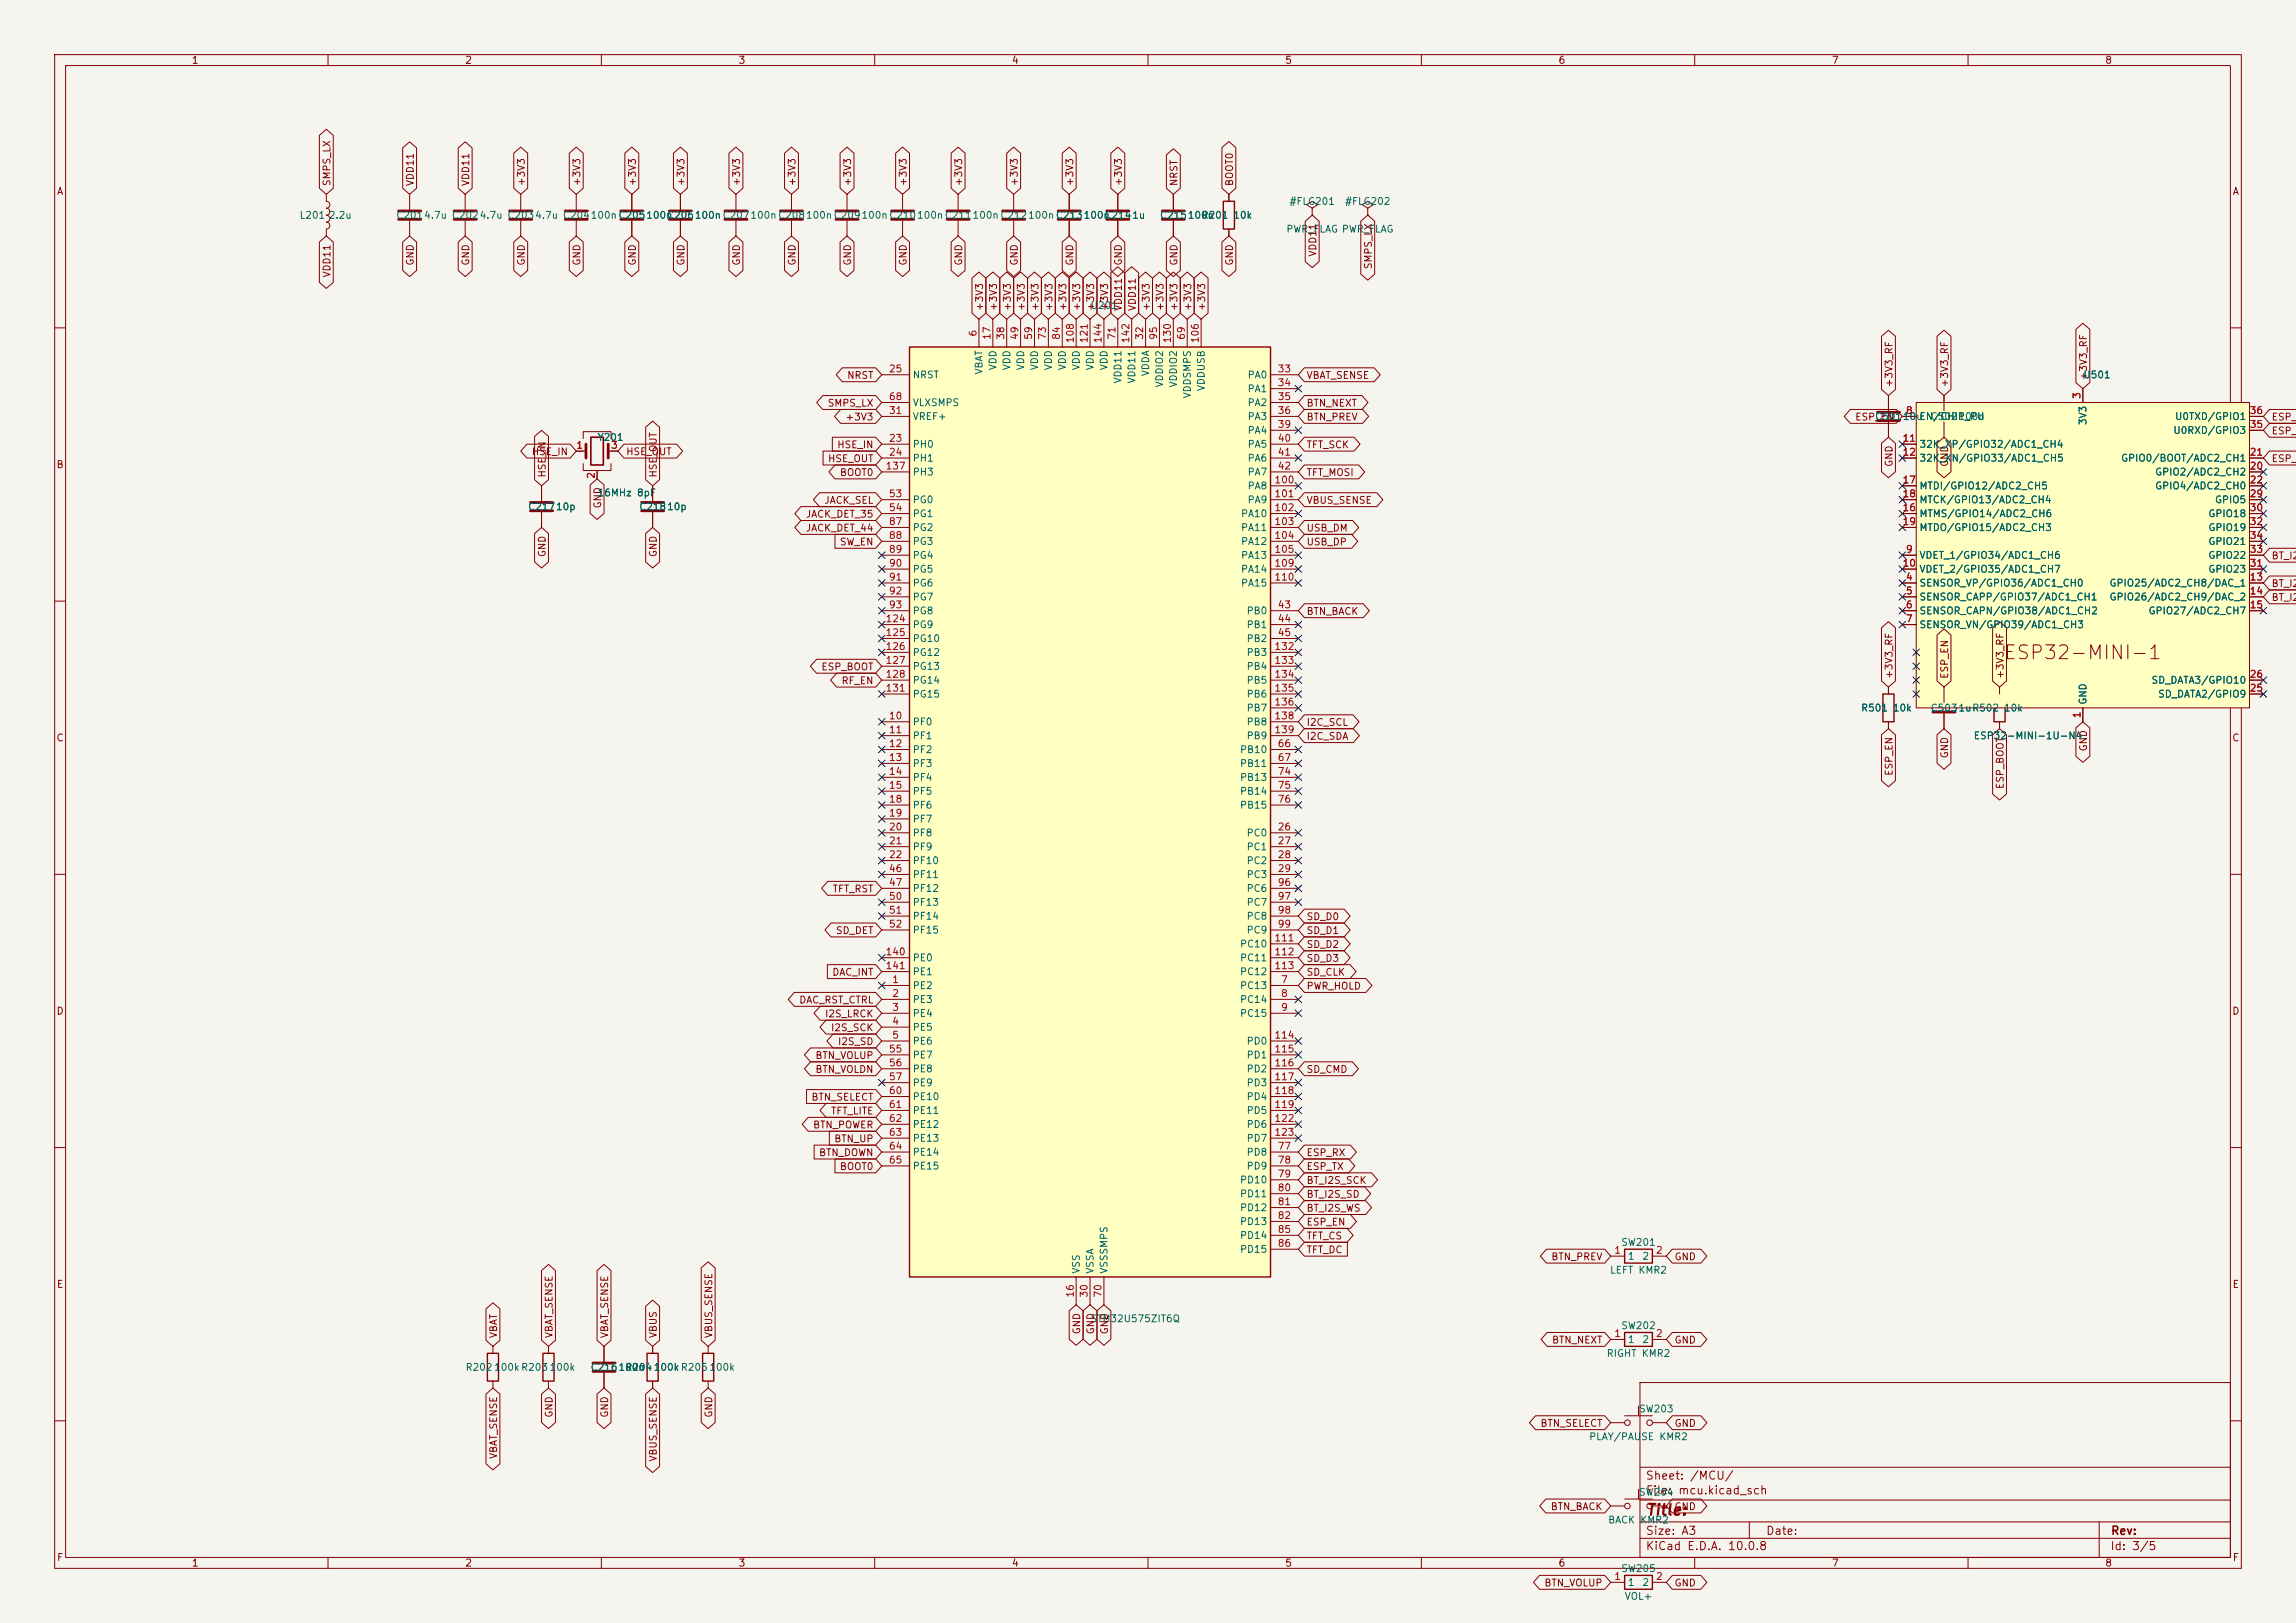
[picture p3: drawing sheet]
<svg xmlns="http://www.w3.org/2000/svg" width="420mm" height="297mm" viewBox="0 0 420 297" stroke-linecap="round" stroke-linejoin="round" font-family="sans-serif">
<defs><g id="words">
<text font-size="2.5" fill="#840000" x="366.4" y="121.3">ESP32-MINI-1</text>
<text font-size="2" fill="#840000" x="301" y="277.8">Title:</text>
<g font-size="1.5" fill="#840000">
<text x="300.9" y="273.8">File: mcu.kicad_sch</text>
<text x="300.9" y="271.1">Sheet: /MCU/</text>
<text x="300.9" y="281.2">Size: A3</text>
<text x="322.9" y="281.2">Date:</text>
<text x="386" y="281.2">Rev:</text>
<text x="300.9" y="284">KiCad E.D.A. 10.0.8</text>
<text x="385.9" y="284">Id: 3/5</text>
</g>
<g font-size="1.3" fill="#840000">
<text x="35" y="12">1</text>
<text x="85" y="12">2</text>
<text x="135" y="12">3</text>
<text x="185" y="12">4</text>
<text x="235" y="12">5</text>
<text x="285" y="12">6</text>
<text x="335" y="12">7</text>
<text x="385" y="12">8</text>
<text x="10.3" y="36">A</text>
<text x="60.7" y="34.2" transform="rotate(-90 60.7 34.2)">SMPS_LX</text>
<text x="76" y="34.2" transform="rotate(-90 76 34.2)">VDD11</text>
<text x="86.1" y="34.2" transform="rotate(-90 86.1 34.2)">VDD11</text>
<text x="96.3" y="34.2" transform="rotate(-90 96.3 34.2)">+3V3</text>
<text x="106.5" y="34.2" transform="rotate(-90 106.5 34.2)">+3V3</text>
<text x="116.6" y="34.2" transform="rotate(-90 116.6 34.2)">+3V3</text>
<text x="125.5" y="34.2" transform="rotate(-90 125.5 34.2)">+3V3</text>
<text x="135.7" y="34.2" transform="rotate(-90 135.7 34.2)">+3V3</text>
<text x="145.8" y="34.2" transform="rotate(-90 145.8 34.2)">+3V3</text>
<text x="156" y="34.2" transform="rotate(-90 156 34.2)">+3V3</text>
<text x="166.2" y="34.2" transform="rotate(-90 166.2 34.2)">+3V3</text>
<text x="176.3" y="34.2" transform="rotate(-90 176.3 34.2)">+3V3</text>
<text x="186.5" y="34.2" transform="rotate(-90 186.5 34.2)">+3V3</text>
<text x="196.6" y="34.2" transform="rotate(-90 196.6 34.2)">+3V3</text>
<text x="205.5" y="34.2" transform="rotate(-90 205.5 34.2)">+3V3</text>
<text x="215.7" y="34.2" transform="rotate(-90 215.7 34.2)">NRST</text>
<text x="225.8" y="34.2" transform="rotate(-90 225.8 34.2)">BOOT0</text>
<text x="408.3" y="36">A</text>
<text x="241.1" y="47.1" transform="rotate(-90 241.1 47.1)">VDD11</text>
<text x="60.7" y="50.9" transform="rotate(-90 60.7 50.9)">VDD11</text>
<text x="76" y="48.7" transform="rotate(-90 76 48.7)">GND</text>
<text x="86.1" y="48.7" transform="rotate(-90 86.1 48.7)">GND</text>
<text x="96.3" y="48.7" transform="rotate(-90 96.3 48.7)">GND</text>
<text x="106.5" y="48.7" transform="rotate(-90 106.5 48.7)">GND</text>
<text x="116.6" y="48.7" transform="rotate(-90 116.6 48.7)">GND</text>
<text x="125.5" y="48.7" transform="rotate(-90 125.5 48.7)">GND</text>
<text x="135.7" y="48.7" transform="rotate(-90 135.7 48.7)">GND</text>
<text x="145.8" y="48.7" transform="rotate(-90 145.8 48.7)">GND</text>
<text x="156" y="48.7" transform="rotate(-90 156 48.7)">GND</text>
<text x="166.2" y="48.7" transform="rotate(-90 166.2 48.7)">GND</text>
<text x="176.3" y="48.7" transform="rotate(-90 176.3 48.7)">GND</text>
<text x="186.5" y="48.7" transform="rotate(-90 186.5 48.7)">GND</text>
<text x="196.6" y="48.7" transform="rotate(-90 196.6 48.7)">GND</text>
<text x="205.5" y="48.7" transform="rotate(-90 205.5 48.7)">GND</text>
<text x="215.7" y="48.7" transform="rotate(-90 215.7 48.7)">GND</text>
<text x="225.8" y="48.7" transform="rotate(-90 225.8 48.7)">GND</text>
<text x="251.2" y="49.4" transform="rotate(-90 251.2 49.4)">SMPS_LX</text>
<text x="180.1" y="57" transform="rotate(-90 180.1 57)">+3V3</text>
<text x="182.7" y="57" transform="rotate(-90 182.7 57)">+3V3</text>
<text x="185.2" y="57" transform="rotate(-90 185.2 57)">+3V3</text>
<text x="187.7" y="57" transform="rotate(-90 187.7 57)">+3V3</text>
<text x="190.3" y="57" transform="rotate(-90 190.3 57)">+3V3</text>
<text x="192.8" y="57" transform="rotate(-90 192.8 57)">+3V3</text>
<text x="195.4" y="57" transform="rotate(-90 195.4 57)">+3V3</text>
<text x="197.9" y="57" transform="rotate(-90 197.9 57)">+3V3</text>
<text x="200.4" y="57" transform="rotate(-90 200.4 57)">+3V3</text>
<text x="203" y="57" transform="rotate(-90 203 57)">+3V3</text>
<text x="205.5" y="57" transform="rotate(-90 205.5 57)">VDD11</text>
<text x="208.1" y="57" transform="rotate(-90 208.1 57)">VDD11</text>
<text x="210.6" y="57" transform="rotate(-90 210.6 57)">+3V3</text>
<text x="213.1" y="57" transform="rotate(-90 213.1 57)">+3V3</text>
<text x="215.7" y="57" transform="rotate(-90 215.7 57)">+3V3</text>
<text x="218.2" y="57" transform="rotate(-90 218.2 57)">+3V3</text>
<text x="220.8" y="57" transform="rotate(-90 220.8 57)">+3V3</text>
<text x="154.9" y="69.6">NRST</text>
<text x="238.9" y="69.6">VBAT_SENSE</text>
<text x="346.5" y="71" transform="rotate(-90 346.5 71)">+3V3_RF</text>
<text x="356.7" y="71" transform="rotate(-90 356.7 71)">+3V3_RF</text>
<text x="382.1" y="69.7" transform="rotate(-90 382.1 69.7)">+3V3_RF</text>
<text x="151.3" y="74.7">SMPS_LX</text>
<text x="154.6" y="77.3">+3V3</text>
<text x="238.9" y="74.7">BTN_NEXT</text>
<text x="238.9" y="77.3">BTN_PREV</text>
<text x="339.2" y="77.3">ESP_EN</text>
<text x="415.4" y="77.3">ESP_TX</text>
<text x="97.2" y="83.6">HSE_IN</text>
<text x="153" y="82.3">HSE_IN</text>
<text x="238.9" y="82.3">TFT_SCK</text>
<text x="415.4" y="79.8">ESP_R</text>
<text x="10.2" y="86">B</text>
<text x="100.1" y="87.5" transform="rotate(-90 100.1 87.5)">HSE_IN</text>
<text x="120.4" y="87.5" transform="rotate(-90 120.4 87.5)">HSE_OUT</text>
<text x="151.3" y="84.9">HSE_OUT</text>
<text x="153.5" y="87.4">BOOT0</text>
<text x="238.9" y="87.4">TFT_MOSI</text>
<text x="346.5" y="85.5" transform="rotate(-90 346.5 85.5)">GND</text>
<text x="356.7" y="85.5" transform="rotate(-90 356.7 85.5)">GND</text>
<text x="408.2" y="86">B</text>
<text x="415.4" y="84.9">ESP_B</text>
<text x="110.3" y="93.2" transform="rotate(-90 110.3 93.2)">GND</text>
<text x="147.3" y="95">JACK_DET_35</text>
<text x="150.7" y="92.5">JACK_SEL</text>
<text x="238.9" y="92.5">VBUS_SENSE</text>
<text x="147.3" y="97.6">JACK_DET_44</text>
<text x="153.5" y="100.1">SW_EN</text>
<text x="238.9" y="100.1">USB_DP</text>
<text x="238.9" y="97.6">USB_DM</text>
<text x="100.1" y="102" transform="rotate(-90 100.1 102)">GND</text>
<text x="120.4" y="102" transform="rotate(-90 120.4 102)">GND</text>
<text x="415.4" y="102.7">BT_I2S</text>
<text x="415.4" y="107.7">BT_I2S</text>
<text x="238.9" y="112.8">BTN_BACK</text>
<text x="415.4" y="110.3">BT_I2S</text>
<text x="150.1" y="123">ESP_BOOT</text>
<text x="153.8" y="125.5">RF_EN</text>
<text x="346.5" y="124.3" transform="rotate(-90 346.5 124.3)">+3V3_RF</text>
<text x="356.7" y="124.3" transform="rotate(-90 356.7 124.3)">ESP_EN</text>
<text x="366.8" y="124.3" transform="rotate(-90 366.8 124.3)">+3V3_RF</text>
<text x="10.2" y="136">C</text>
<text x="238.9" y="135.7">I2C_SDA</text>
<text x="238.9" y="133.1">I2C_SCL</text>
<text x="382.1" y="137.6" transform="rotate(-90 382.1 137.6)">GND</text>
<text x="408.2" y="136">C</text>
<text x="346.5" y="142.1" transform="rotate(-90 346.5 142.1)">ESP_EN</text>
<text x="356.7" y="138.9" transform="rotate(-90 356.7 138.9)">GND</text>
<text x="366.8" y="144.5" transform="rotate(-90 366.8 144.5)">ESP_BOOT</text>
<text x="152.2" y="163.6">TFT_RST</text>
<text x="152.8" y="171.2">SD_DET</text>
<text x="238.9" y="173.8">SD_D2</text>
<text x="238.9" y="168.7">SD_D0</text>
<text x="238.9" y="171.2">SD_D1</text>
<text x="152.1" y="178.9">DAC_INT</text>
<text x="238.9" y="176.3">SD_D3</text>
<text x="238.9" y="178.9">SD_CLK</text>
<text x="10.2" y="186">D</text>
<text x="146.1" y="183.9">DAC_RST_CTRL</text>
<text x="238.9" y="181.4">PWR_HOLD</text>
<text x="408.2" y="186">D</text>
<text x="150.8" y="186.5">I2S_LRCK</text>
<text x="151.9" y="189">I2S_SCK</text>
<text x="153.2" y="191.6">I2S_SD</text>
<text x="149.1" y="194.1">BTN_VOLUP</text>
<text x="149.1" y="196.6">BTN_VOLDN</text>
<text x="238.9" y="196.6">SD_CMD</text>
<text x="148.3" y="201.7">BTN_SELECT</text>
<text x="148.6" y="206.8">BTN_POWER</text>
<text x="151.9" y="204.3">TFT_LITE</text>
<text x="152.5" y="209.3">BTN_UP</text>
<text x="149.7" y="211.9">BTN_DOWN</text>
<text x="153.5" y="214.4">BOOT0</text>
<text x="238.9" y="211.9">ESP_RX</text>
<text x="238.9" y="214.4">ESP_TX</text>
<text x="238.9" y="217">BT_I2S_SCK</text>
<text x="238.9" y="219.5">BT_I2S_SD</text>
<text x="238.9" y="227.1">TFT_CS</text>
<text x="238.9" y="222">BT_I2S_WS</text>
<text x="238.9" y="224.6">ESP_EN</text>
<text x="238.9" y="229.7">TFT_DC</text>
<text x="283.7" y="230.9">BTN_PREV</text>
<text x="306.2" y="230.9">GND</text>
<text x="10.3" y="236">E</text>
<text x="408.3" y="236">E</text>
<text x="91.2" y="245" transform="rotate(-90 91.2 245)">VBAT</text>
<text x="101.4" y="245" transform="rotate(-90 101.4 245)">VBAT_SENSE</text>
<text x="111.5" y="245" transform="rotate(-90 111.5 245)">VBAT_SENSE</text>
<text x="120.4" y="245" transform="rotate(-90 120.4 245)">VBUS</text>
<text x="130.6" y="245" transform="rotate(-90 130.6 245)">VBUS_SENSE</text>
<text x="197.9" y="244.3" transform="rotate(-90 197.9 244.3)">GND</text>
<text x="200.4" y="244.3" transform="rotate(-90 200.4 244.3)">GND</text>
<text x="203" y="244.3" transform="rotate(-90 203 244.3)">GND</text>
<text x="283.8" y="246.2">BTN_NEXT</text>
<text x="306.2" y="246.2">GND</text>
<text x="101.4" y="259.5" transform="rotate(-90 101.4 259.5)">GND</text>
<text x="111.5" y="259.5" transform="rotate(-90 111.5 259.5)">GND</text>
<text x="130.6" y="259.5" transform="rotate(-90 130.6 259.5)">GND</text>
<text x="281.7" y="261.4">BTN_SELECT</text>
<text x="306.2" y="261.4">GND</text>
<text x="91.2" y="267.1" transform="rotate(-90 91.2 267.1)">VBAT_SENSE</text>
<text x="120.4" y="267.6" transform="rotate(-90 120.4 267.6)">VBUS_SENSE</text>
<text x="283.5" y="276.6">BTN_BACK</text>
<text x="306.2" y="276.6">GND</text>
<text x="10.3" y="286">F</text>
<text x="35" y="287">1</text>
<text x="85" y="287">2</text>
<text x="135" y="287">3</text>
<text x="185" y="287">4</text>
<text x="235" y="287">5</text>
<text x="285" y="287">6</text>
<text x="335" y="287">7</text>
<text x="385" y="287">8</text>
<text x="408.3" y="286">F</text>
<text x="282.4" y="290.6">BTN_VOLUP</text>
<text x="306.2" y="290.6">GND</text>
</g>
<g font-size="1.3" fill="#006464">
<text x="54.7" y="40.3">L201</text>
<text x="60" y="40.3">2.2u</text>
<text x="72.4" y="40.3">C2014.7u C2024.7u C2034.7u C204100nC205100n</text>
<text x="113" y="40.3">C205100n</text>
<text x="121.9" y="40.3">C206100nC207100nC208100nC209100nC210100nC211100nC212100nC213100n</text>
<text x="121.9" y="40.3">C206100n</text>
<text x="193" y="40.3">C213100n</text>
<text x="201.9" y="40.3">C2141u</text>
<text x="212.1" y="40.3">C215100n</text>
<text x="219.7" y="40.3">R201</text>
<text x="225.5" y="40.3">10k</text>
<text x="235.8" y="37.8">#FLG201</text>
<text x="245.9" y="37.8">#FLG202</text>
<text x="235.2" y="42.9">PWR_FLAG PWR_FLAG</text>
<text x="199.4" y="56.8">U201</text>
<text x="166.9" y="69.5">NRST</text>
<text x="180" y="68.7" transform="rotate(-90 180 68.7)">VBAT</text>
<text x="182.6" y="67.9" transform="rotate(-90 182.6 67.9)">VDD</text>
<text x="185.1" y="67.9" transform="rotate(-90 185.1 67.9)">VDD</text>
<text x="187.7" y="67.9" transform="rotate(-90 187.7 67.9)">VDD</text>
<text x="190.2" y="67.9" transform="rotate(-90 190.2 67.9)">VDD</text>
<text x="192.7" y="67.9" transform="rotate(-90 192.7 67.9)">VDD</text>
<text x="195.3" y="67.9" transform="rotate(-90 195.3 67.9)">VDD</text>
<text x="197.8" y="67.9" transform="rotate(-90 197.8 67.9)">VDD</text>
<text x="200.4" y="67.9" transform="rotate(-90 200.4 67.9)">VDD</text>
<text x="202.9" y="67.9" transform="rotate(-90 202.9 67.9)">VDD</text>
<text x="205.4" y="70.3" transform="rotate(-90 205.4 70.3)">VDD11</text>
<text x="208" y="70.3" transform="rotate(-90 208 70.3)">VDD11</text>
<text x="210.5" y="69" transform="rotate(-90 210.5 69)">VDDA</text>
<text x="213.1" y="71" transform="rotate(-90 213.1 71)">VDDIO2</text>
<text x="215.6" y="71" transform="rotate(-90 215.6 71)">VDDIO2</text>
<text x="220.7" y="71.7" transform="rotate(-90 220.7 71.7)">VDDUSB</text>
<text x="228.1" y="69.5">PA0</text>
<text x="381" y="69.5">U501</text>
<text x="166.9" y="77.2">VREF+</text>
<text x="166.9" y="74.6">VLXSMPS</text>
<text x="218.1" y="73" transform="rotate(-90 218.1 73)">VDDSMPS</text>
<text x="228.1" y="72.1">PA1</text>
<text x="228.1" y="74.6">PA2</text>
<text x="228.1" y="77.2">PA3</text>
<text x="342.9" y="77.2">C50110u</text>
<text x="351" y="77.2">EN/CHIP_PU</text>
<text x="353" y="77.2">C502100n</text>
<text x="382" y="77.9" transform="rotate(-90 382 77.9)">3V3</text>
<text x="397.7" y="77.2">U0TXD/GPIO1</text>
<text x="109.2" y="81">Y201</text>
<text x="166.9" y="82.2">PH0</text>
<text x="228.1" y="79.7">PA4</text>
<text x="228.1" y="82.2">PA5</text>
<text x="351" y="82.2">32K_XP/GPIO32/ADC1_CH4</text>
<text x="397.4" y="79.7">U0RXD/GPIO3</text>
<text x="166.9" y="84.8">PH1</text>
<text x="166.9" y="87.3">PH3</text>
<text x="228.1" y="84.8">PA6</text>
<text x="228.1" y="87.3">PA7</text>
<text x="228.1" y="89.9">PA8</text>
<text x="351" y="84.8">32K_XN/GPIO33/ADC1_CH5</text>
<text x="351" y="89.9">MTDI/GPIO12/ADC2_CH5</text>
<text x="387.9" y="84.8">GPIO0/BOOT/ADC2_CH1</text>
<text x="394.1" y="87.3">GPIO2/ADC2_CH2</text>
<text x="394.1" y="89.9">GPIO4/ADC2_CH0</text>
<text x="96.5" y="93.7">C21710p</text>
<text x="109.2" y="91.1">16MHz 8pF</text>
<text x="116.8" y="93.7">C21810p</text>
<text x="166.9" y="92.4">PG0</text>
<text x="166.9" y="94.9">PG1</text>
<text x="226.9" y="94.9">PA10</text>
<text x="228.1" y="92.4">PA9</text>
<text x="351" y="94.9">MTMS/GPIO14/ADC2_CH6</text>
<text x="351" y="92.4">MTCK/GPIO13/ADC2_CH4</text>
<text x="403.9" y="94.9">GPIO18</text>
<text x="405.1" y="92.4">GPIO5</text>
<text x="166.9" y="97.5">PG2</text>
<text x="166.9" y="100">PG3</text>
<text x="226.9" y="97.5">PA11</text>
<text x="226.9" y="100">PA12</text>
<text x="351" y="97.5">MTDO/GPIO15/ADC2_CH3</text>
<text x="403.9" y="97.5">GPIO19</text>
<text x="403.9" y="100">GPIO21</text>
<text x="166.9" y="102.6">PG4</text>
<text x="166.9" y="105.1">PG5</text>
<text x="166.9" y="107.6">PG6</text>
<text x="226.9" y="102.6">PA13</text>
<text x="226.9" y="105.1">PA14</text>
<text x="226.9" y="107.6">PA15</text>
<text x="351" y="107.6">SENSOR_VP/GPIO36/ADC1_CH0</text>
<text x="351" y="102.6">VDET_1/GPIO34/ADC1_CH6</text>
<text x="351" y="105.1">VDET_2/GPIO35/ADC1_CH7</text>
<text x="385.8" y="107.6">GPIO25/ADC2_CH8/DAC_1</text>
<text x="403.9" y="105.1">GPIO23</text>
<text x="403.9" y="102.6">GPIO22</text>
<text x="166.9" y="110.2">PG7</text>
<text x="166.9" y="112.7">PG8</text>
<text x="227.9" y="112.7">PB0</text>
<text x="351" y="110.2">SENSOR_CAPP/GPIO37/ADC1_CH1</text>
<text x="351" y="112.7">SENSOR_CAPN/GPIO38/ADC1_CH2</text>
<text x="385.8" y="110.2">GPIO26/ADC2_CH9/DAC_2</text>
<text x="392.9" y="112.7">GPIO27/ADC2_CH7</text>
<text x="166.9" y="115.3">PG9</text>
<text x="166.9" y="117.8">PG10</text>
<text x="227.9" y="115.3">PB1</text>
<text x="227.9" y="117.8">PB2</text>
<text x="351" y="115.3">SENSOR_VN/GPIO39/ADC1_CH3</text>
<text x="166.9" y="120.3">PG12</text>
<text x="166.9" y="122.9">PG13</text>
<text x="166.9" y="125.4">PG14</text>
<text x="227.9" y="120.3">PB3</text>
<text x="227.9" y="122.9">PB4</text>
<text x="227.9" y="125.4">PB5</text>
<text x="393.4" y="125.4">SD_DATA3/GPIO10</text>
<text x="166.9" y="128">PG15</text>
<text x="227.9" y="128">PB6</text>
<text x="227.9" y="130.5">PB7</text>
<text x="340.3" y="130.5">R501</text>
<text x="346.1" y="130.5">10k</text>
<text x="353" y="130.5">C5031uR502</text>
<text x="366.4" y="130.5">10k</text>
<text x="382" y="129.1" transform="rotate(-90 382 129.1)">GND</text>
<text x="394.7" y="128">SD_DATA2/GPIO9</text>
<text x="166.9" y="133">PF0</text>
<text x="166.9" y="135.6">PF1</text>
<text x="227.9" y="133">PB8</text>
<text x="227.9" y="135.6">PB9</text>
<text x="360.9" y="135.6">ESP32-MINI-1U-N4</text>
<text x="166.9" y="138.1">PF2</text>
<text x="166.9" y="140.7">PF3</text>
<text x="166.9" y="143.2">PF4</text>
<text x="226.7" y="138.1">PB10</text>
<text x="226.7" y="140.7">PB11</text>
<text x="226.7" y="143.2">PB13</text>
<text x="166.9" y="145.7">PF5</text>
<text x="166.9" y="148.3">PF6</text>
<text x="226.7" y="145.7">PB14</text>
<text x="226.7" y="148.3">PB15</text>
<text x="166.9" y="150.8">PF7</text>
<text x="166.9" y="153.4">PF8</text>
<text x="166.9" y="155.9">PF9</text>
<text x="227.9" y="153.4">PC0</text>
<text x="227.9" y="155.9">PC1</text>
<text x="166.9" y="158.4">PF10</text>
<text x="166.9" y="161">PF11</text>
<text x="227.9" y="158.4">PC2</text>
<text x="227.9" y="161">PC3</text>
<text x="166.9" y="163.5">PF12</text>
<text x="166.9" y="166.1">PF13</text>
<text x="227.9" y="163.5">PC6</text>
<text x="227.9" y="166.1">PC7</text>
<text x="166.9" y="168.6">PF14</text>
<text x="166.9" y="171.1">PF15</text>
<text x="226.7" y="173.7">PC10</text>
<text x="227.9" y="168.6">PC8</text>
<text x="227.9" y="171.1">PC9</text>
<text x="166.9" y="176.2">PE0</text>
<text x="166.9" y="178.8">PE1</text>
<text x="226.7" y="176.2">PC11</text>
<text x="226.7" y="178.8">PC12</text>
<text x="166.9" y="181.3">PE2</text>
<text x="166.9" y="183.8">PE3</text>
<text x="226.7" y="181.3">PC13</text>
<text x="226.7" y="183.8">PC14</text>
<text x="166.9" y="186.4">PE4</text>
<text x="166.9" y="188.9">PE5</text>
<text x="166.9" y="191.5">PE6</text>
<text x="226.7" y="186.4">PC15</text>
<text x="227.9" y="191.5">PD0</text>
<text x="166.9" y="194">PE7</text>
<text x="166.9" y="196.5">PE8</text>
<text x="227.9" y="194">PD1</text>
<text x="227.9" y="196.5">PD2</text>
<text x="166.9" y="199.1">PE9</text>
<text x="166.9" y="201.6">PE10</text>
<text x="227.9" y="199.1">PD3</text>
<text x="227.9" y="201.6">PD4</text>
<text x="166.9" y="204.2">PE11</text>
<text x="166.9" y="206.7">PE12</text>
<text x="166.9" y="209.2">PE13</text>
<text x="227.9" y="204.2">PD5</text>
<text x="227.9" y="206.7">PD6</text>
<text x="227.9" y="209.2">PD7</text>
<text x="166.9" y="211.8">PE14</text>
<text x="166.9" y="214.3">PE15</text>
<text x="227.9" y="211.8">PD8</text>
<text x="227.9" y="214.3">PD9</text>
<text x="226.7" y="216.9">PD10</text>
<text x="226.7" y="219.4">PD11</text>
<text x="226.7" y="221.9">PD12</text>
<text x="226.7" y="224.5">PD13</text>
<text x="226.7" y="227">PD14</text>
<text x="197.8" y="233.2" transform="rotate(-90 197.8 233.2)">VSS</text>
<text x="200.4" y="233.2" transform="rotate(-90 200.4 233.2)">VSSA</text>
<text x="202.9" y="233.2" transform="rotate(-90 202.9 233.2)">VSSSMPS</text>
<text x="226.7" y="229.6">PD15</text>
<text x="294.4" y="233.4">LEFT KMR2</text>
<text x="296.4" y="228.3">SW201</text>
<text x="297.7" y="230.8">1</text>
<text x="300.3" y="230.8">2</text>
<text x="199.4" y="242.3">STM32U575ZIT6Q</text>
<text x="296.4" y="243.5">SW202</text>
<text x="85.1" y="251.2">R202100kR203100k</text>
<text x="107.9" y="251.2">C216100n</text>
<text x="114.3" y="251.2">R204100kR205100k</text>
<text x="114.3" y="251.2">R204100k</text>
<text x="293.8" y="248.6">RIGHT KMR2</text>
<text x="297.7" y="246.1">1</text>
<text x="300.3" y="246.1">2</text>
<text x="290.6" y="263.9">PLAY/PAUSE KMR2</text>
<text x="299.7" y="258.8">SW203</text>
<text x="299.7" y="274">SW204</text>
<text x="294.1" y="279.1">BACK KMR2</text>
<text x="296.4" y="288">SW205</text>
<text x="297.1" y="293.1">VOL+</text>
<text x="297.7" y="290.5">1</text>
<text x="300.3" y="290.5">2</text>
</g>
<g font-size="1.3" fill="#a90000">
<text x="178.9" y="61.7" transform="rotate(-90 178.9 61.7)">6</text>
<text x="181.5" y="62.3" transform="rotate(-90 181.5 62.3)">17</text>
<text x="184" y="62.3" transform="rotate(-90 184 62.3)">38</text>
<text x="186.6" y="62.3" transform="rotate(-90 186.6 62.3)">49</text>
<text x="189.1" y="62.3" transform="rotate(-90 189.1 62.3)">59</text>
<text x="191.6" y="62.3" transform="rotate(-90 191.6 62.3)">73</text>
<text x="194.2" y="62.3" transform="rotate(-90 194.2 62.3)">84</text>
<text x="196.7" y="62.9" transform="rotate(-90 196.7 62.9)">108</text>
<text x="199.3" y="62.9" transform="rotate(-90 199.3 62.9)">121</text>
<text x="201.8" y="62.9" transform="rotate(-90 201.8 62.9)">144</text>
<text x="204.3" y="62.3" transform="rotate(-90 204.3 62.3)">71</text>
<text x="206.9" y="62.9" transform="rotate(-90 206.9 62.9)">142</text>
<text x="209.4" y="62.3" transform="rotate(-90 209.4 62.3)">32</text>
<text x="212" y="62.3" transform="rotate(-90 212 62.3)">95</text>
<text x="214.5" y="62.9" transform="rotate(-90 214.5 62.9)">130</text>
<text x="217" y="62.3" transform="rotate(-90 217 62.3)">69</text>
<text x="219.6" y="62.9" transform="rotate(-90 219.6 62.9)">106</text>
<text x="162.5" y="68.4">25</text>
<text x="233.6" y="68.4">33</text>
<text x="233.6" y="71">34</text>
<text x="162.5" y="76.1">31</text>
<text x="162.5" y="73.5">68</text>
<text x="233.6" y="73.5">35</text>
<text x="233.6" y="76.1">36</text>
<text x="348.5" y="76.1">8</text>
<text x="380.9" y="73.1" transform="rotate(-90 380.9 73.1)">3</text>
<text x="411.4" y="76.1">36</text>
<text x="105.3" y="82.4">1</text>
<text x="111.7" y="82.4">3</text>
<text x="162.5" y="81.1">23</text>
<text x="162.5" y="83.7">24</text>
<text x="233.6" y="78.6">39</text>
<text x="233.6" y="81.1">40</text>
<text x="233.6" y="83.7">41</text>
<text x="347.9" y="81.1">11</text>
<text x="347.9" y="83.7">12</text>
<text x="411.4" y="83.7">21</text>
<text x="411.4" y="78.6">35</text>
<text x="109.1" y="87.7" transform="rotate(-90 109.1 87.7)">2</text>
<text x="161.9" y="86.2">137</text>
<text x="233" y="88.8">100</text>
<text x="233.6" y="86.2">42</text>
<text x="347.9" y="88.8">17</text>
<text x="411.4" y="86.2">20</text>
<text x="411.4" y="88.8">22</text>
<text x="162.5" y="91.3">53</text>
<text x="162.5" y="93.8">54</text>
<text x="233" y="91.3">101</text>
<text x="233" y="93.8">102</text>
<text x="347.9" y="93.8">16</text>
<text x="347.9" y="91.3">18</text>
<text x="411.4" y="93.8">30</text>
<text x="411.4" y="91.3">29</text>
<text x="162.5" y="96.4">87</text>
<text x="162.5" y="98.9">88</text>
<text x="162.5" y="101.5">89</text>
<text x="233" y="96.4">103</text>
<text x="233" y="98.9">104</text>
<text x="233" y="101.5">105</text>
<text x="347.9" y="96.4">19</text>
<text x="348.5" y="101.5">9</text>
<text x="411.4" y="96.4">32</text>
<text x="411.4" y="101.5">33</text>
<text x="411.4" y="98.9">34</text>
<text x="162.5" y="104">90</text>
<text x="162.5" y="106.5">91</text>
<text x="233" y="104">109</text>
<text x="233" y="106.5">110</text>
<text x="347.9" y="104">10</text>
<text x="348.5" y="106.5">4</text>
<text x="411.4" y="104">31</text>
<text x="411.4" y="106.5">13</text>
<text x="162.5" y="109.1">92</text>
<text x="162.5" y="111.6">93</text>
<text x="233.6" y="111.6">43</text>
<text x="348.5" y="109.1">5</text>
<text x="348.5" y="111.6">6</text>
<text x="411.4" y="109.1">14</text>
<text x="411.4" y="111.6">15</text>
<text x="161.9" y="114.2">124</text>
<text x="161.9" y="116.7">125</text>
<text x="161.9" y="119.2">126</text>
<text x="233" y="119.2">132</text>
<text x="233.6" y="114.2">44</text>
<text x="233.6" y="116.7">45</text>
<text x="348.5" y="114.2">7</text>
<text x="161.9" y="121.8">127</text>
<text x="161.9" y="124.3">128</text>
<text x="233" y="121.8">133</text>
<text x="233" y="124.3">134</text>
<text x="411.4" y="124.3">26</text>
<text x="161.9" y="126.9">131</text>
<text x="162.5" y="131.9">10</text>
<text x="233" y="126.9">135</text>
<text x="233" y="129.4">136</text>
<text x="233" y="131.9">138</text>
<text x="380.9" y="131.5" transform="rotate(-90 380.9 131.5)">1</text>
<text x="411.4" y="126.9">25</text>
<text x="162.5" y="134.5">11</text>
<text x="162.5" y="137">12</text>
<text x="233" y="134.5">139</text>
<text x="233.6" y="137">66</text>
<text x="162.5" y="139.6">13</text>
<text x="162.5" y="142.1">14</text>
<text x="233.6" y="139.6">67</text>
<text x="233.6" y="142.1">74</text>
<text x="162.5" y="144.6">15</text>
<text x="162.5" y="147.2">18</text>
<text x="162.5" y="149.7">19</text>
<text x="233.6" y="144.6">75</text>
<text x="233.6" y="147.2">76</text>
<text x="162.5" y="152.3">20</text>
<text x="162.5" y="154.8">21</text>
<text x="233.6" y="152.3">26</text>
<text x="233.6" y="154.8">27</text>
<text x="162.5" y="157.3">22</text>
<text x="162.5" y="159.9">46</text>
<text x="233.6" y="157.3">28</text>
<text x="233.6" y="159.9">29</text>
<text x="162.5" y="162.4">47</text>
<text x="162.5" y="165">50</text>
<text x="162.5" y="167.5">51</text>
<text x="233.6" y="162.4">96</text>
<text x="233.6" y="165">97</text>
<text x="233.6" y="167.5">98</text>
<text x="162.5" y="170">52</text>
<text x="233" y="172.6">111</text>
<text x="233.6" y="170">99</text>
<text x="161.9" y="175.1">140</text>
<text x="161.9" y="177.7">141</text>
<text x="233" y="175.1">112</text>
<text x="233" y="177.7">113</text>
<text x="163.1" y="180.2">1</text>
<text x="163.1" y="182.7">2</text>
<text x="163.1" y="185.3">3</text>
<text x="234.2" y="180.2">7</text>
<text x="234.2" y="182.7">8</text>
<text x="234.2" y="185.3">9</text>
<text x="163.1" y="187.8">4</text>
<text x="163.1" y="190.4">5</text>
<text x="233" y="190.4">114</text>
<text x="162.5" y="192.9">55</text>
<text x="162.5" y="195.4">56</text>
<text x="162.5" y="198">57</text>
<text x="233" y="192.9">115</text>
<text x="233" y="195.4">116</text>
<text x="233" y="198">117</text>
<text x="162.5" y="200.5">60</text>
<text x="162.5" y="203.1">61</text>
<text x="233" y="200.5">118</text>
<text x="233" y="203.1">119</text>
<text x="162.5" y="205.6">62</text>
<text x="162.5" y="208.1">63</text>
<text x="233" y="205.6">122</text>
<text x="233" y="208.1">123</text>
<text x="162.5" y="210.7">64</text>
<text x="162.5" y="213.2">65</text>
<text x="233.6" y="210.7">77</text>
<text x="233.6" y="213.2">78</text>
<text x="233.6" y="215.8">79</text>
<text x="233.6" y="218.3">80</text>
<text x="233.6" y="220.8">81</text>
<text x="233.6" y="223.4">82</text>
<text x="233.6" y="225.9">85</text>
<text x="233.6" y="228.5">86</text>
<text x="295.2" y="229.7">1</text>
<text x="302.8" y="229.7">2</text>
<text x="196.7" y="237.6" transform="rotate(-90 196.7 237.6)">16</text>
<text x="199.3" y="237.6" transform="rotate(-90 199.3 237.6)">30</text>
<text x="201.8" y="237.6" transform="rotate(-90 201.8 237.6)">70</text>
<text x="295.2" y="245">1</text>
<text x="302.8" y="245">2</text>
<text x="295.2" y="289.4">1</text>
<text x="302.8" y="289.4">2</text>
</g>
</g></defs>
<path d="M0 0h420v297h-420z" fill="#f5f4ef" stroke="#f5f4ef" stroke-width=".18"/>
<g fill="none" stroke="#840000" stroke-width=".18">
<path d="M10 10h400v277h-400zM12 12h396v273h-396zM60 10v2M110 10v2M160 10v2M210 10v2M260 10v2M310 10v2M360 10v2M59.7 35.6v1.2a.64 .64 0 0 1 .6 .7 .64 .64 0 0 1-.6 .6 .64 .64 0 0 1 .6 .6 .64 .64 0 0 1-.6 .7 .64 .64 0 0 1 .6 .6 .64 .64 0 0 1-.6 .7 .64 .64 0 0 1 .6 .6 .64 .64 0 0 1-.6 .6M74.9 35.6v2.8M85.1 35.6v2.8"/>
<path d="M95.2 35.6v2.8M105.4 35.6v2.8M115.6 35.6v2.8M124.5 35.6v2.8M134.6 35.6v2.8M144.8 35.6v2.8M165.1 35.6v2.8M59.7 41.9v1.3M74.9 40.4v2.8M85.1 40.4v2.8M95.2 40.4v2.8M105.4 40.4v2.8"/>
<path d="M115.6 40.4v2.8M124.5 40.4v2.8M134.6 40.4v2.8M144.8 40.4v2.8M165.1 40.4v2.8M10 60h2M345.4 72.4v2.8M345.4 77.2v2.8M355.6 72.4v2.8M355.6 77.2v2.8M408 60h2M10 110h2"/>
<path d="M408 110h2M345.4 125.7v1.3M345.4 132.1v1.3M355.6 125.7v2.8M355.6 130.6v2.8M365.8 125.7v1.3M365.8 132.1v1.3M10 160h2M408 160h2M10 210h2M408 210h2M119.4 246.4v1.2"/>
<path d="M119.4 252.7v1.3M300 253h108v32h-108zM10 260h2M300 278.5h108M300 274.5h108M300 268.5h108M320 278.5v3M384 278.5v6.5M408 260h2M60 285v2M110 285v2M160 285v2"/>
<path d="M210 285v2M260 285v2M300 281.5h108M310 285v2M360 285v2"/>
</g>
<path d="M344.4 127h2.1v5.1h-2.1zM364.7 127h2.1v5.1h-2.1zM118.4 247.6h2v5.1h-2z" fill="none" stroke="#840000" stroke-width=".25"/>
<g fill="none" stroke="#840000" stroke-width=".51">
<path d="M72.9 38.6h4.1M83.1 38.6h4M93.2 38.6h4.1M103.4 38.6h4M113.5 38.6h4.1M122.4 38.6h4.1M132.6 38.6h4.1M142.7 38.6h4.1M163.1 38.6h4M72.9 40.1h4.1M83.1 40.1h4M93.2 40.1h4.1"/>
<path d="M103.4 40.1h4M113.5 40.1h4.1M122.4 40.1h4.1M132.6 40.1h4.1M142.7 40.1h4.1M163.1 40.1h4M343.4 75.4h4.1M343.4 77h4.1M353.6 75.4h4M353.6 77h4M353.6 128.8h4M353.6 130.3h4"/>
</g>
<path d="M350.5 73.7h61v55.8h-61z" fill="#ffffc2"/>
<g fill="none" stroke="#840000" stroke-width=".18">
<path d="M175.3 35.6v2.8M185.4 35.6v2.8M195.6 35.6v2.8M204.5 35.6v2.8M214.6 35.6v2.8M224.8 35.6v1.2M240 38.1l1-.6-1-.7-1 .7 1 .6v1.3M240 39.4h.1M250.2 38.1l1-.6-1-.7-1 .7 1 .6v1.3M250.2 39.4h.1M175.3 40.4v2.8M185.4 40.4v2.8"/>
<path d="M195.6 40.4v2.8M204.5 40.4v2.8M214.6 40.4v2.8M224.8 41.9v1.3M348 76.2h2.5M350.5 73.7h61v55.8h-61zM381 71.1v2.6M411.5 76.2h2.5M411.5 78.7h2.5M119.4 88.9v2.8M119.4 93.7v2.8M348 94h2.5"/>
<path d="M348 81.3h2.5M348 83.8h2.5M348 88.9h2.5M348 91.4h2.5M348 96.5h2.5M411.5 94h2.5M411.5 83.8h2.5M411.5 88.9h2.5M411.5 91.4h2.5M411.5 96.5h2.5M411.5 86.4h2.5M411.5 99.1h2.5"/>
<path d="M348 104.1h2.5M348 106.7h2.5M348 109.2h2.5M348 111.8h2.5M348 114.3h2.5M348 101.6h2.5M411.5 104.1h2.5M411.5 106.7h2.5M411.5 109.2h2.5M411.5 111.8h2.5M411.5 101.6h2.5M381 129.5v2.6"/>
<path d="M411.5 127h2.5M411.5 124.5h2.5"/>
</g>
<path d="M173.2 38.6h4.1M183.4 38.6h4.1M193.5 38.6h4.1M202.4 38.6h4.1M212.6 38.6h4.1M173.2 40.1h4.1M183.4 40.1h4.1M193.5 40.1h4.1M202.4 40.1h4.1M212.6 40.1h4.1M117.3 91.9h4.1M117.3 93.5h4.1" fill="none" stroke="#840000" stroke-width=".51"/>
<path d="M223.8 36.8h2v5.1h-2z" fill="none" stroke="#840000" stroke-width=".25"/>
<path d="M166.4 63.5h66v170.2h-66z" fill="#ffffc2"/>
<path d="M166.4 63.5h66v170.2h-66zM297.2 228.6h5.1v2.5h-5.1zM89.2 247.6h2v5.1h-2zM99.3 247.6h2v5.1h-2zM128.5 247.6h2.1v5.1h-2.1zM297.2 243.8h5.1v2.6h-5.1zM297.2 288.3h5.1v2.5h-5.1z" fill="none" stroke="#840000" stroke-width=".25"/>
<g fill="none" stroke="#840000" stroke-width=".18">
<path d="M58.4 24.8l1.3-1.1 1.3 1.1v9.6l-1.3 1.2-1.3-1.2zM73.7 27.1l1.2-1.1 1.3 1.1v7.3l-1.3 1.2-1.2-1.2zM83.8 27.1l1.3-1.1 1.3 1.1v7.3l-1.3 1.2-1.3-1.2zM94 28l1.2-1.1 1.3 1.1v6.4l-1.3 1.2-1.2-1.2zM104.1 28l1.3-1.1 1.3 1.1v6.4l-1.3 1.2-1.3-1.2zM114.3 28l1.3-1.1 1.2 1.1v6.4l-1.2 1.2-1.3-1.2zM115.6 35.6v2.8M123.2 28l1.3-1.1 1.2 1.1v6.4l-1.2 1.2-1.3-1.2zM124.5 35.6v2.8M133.3 28l1.3-1.1 1.3 1.1v6.4l-1.3 1.2-1.3-1.2zM143.5 28l1.3-1.1 1.3 1.1v6.4l-1.3 1.2-1.3-1.2zM153.7 28l1.2-1.1 1.3 1.1v6.4l-1.3 1.2-1.2-1.2z"/>
<path d="M154.9 35.6v2.8M163.8 28l1.3-1.1 1.3 1.1v6.4l-1.3 1.2-1.3-1.2zM174 28l1.3-1.1 1.2 1.1v6.4l-1.2 1.2-1.3-1.2zM184.1 28l1.3-1.1 1.3 1.1v6.4l-1.3 1.2-1.3-1.2zM194.3 28l1.3-1.1 1.3 1.1v6.4l-1.3 1.2-1.3-1.2zM195.6 35.6v2.8M203.2 28l1.3-1.1 1.2 1.1v6.4l-1.2 1.2-1.3-1.2zM204.5 35.6v2.8M213.4 28.3l1.2-1.1 1.3 1.1v6.1l-1.3 1.2-1.2-1.2zM214.6 35.6v2.8M223.5 27l1.3-1.1 1.3 1.1v7.4l-1.3 1.2-1.3-1.2zM224.8 35.6v1.2"/>
<path d="M58.4 44.3l1.3-1.1 1.3 1.1v7.4l-1.3 1.1-1.3-1.1zM73.7 44.3l1.2-1.1 1.3 1.1v5.2l-1.3 1.1-1.2-1.1zM83.8 44.3l1.3-1.1 1.3 1.1v5.2l-1.3 1.1-1.3-1.1zM94 44.3l1.2-1.1 1.3 1.1v5.2l-1.3 1.1-1.2-1.1zM104.1 44.3l1.3-1.1 1.3 1.1v5.2l-1.3 1.1-1.3-1.1zM114.3 44.3l1.3-1.1 1.2 1.1v5.2l-1.2 1.1-1.3-1.1zM115.6 40.4v2.8M123.2 44.3l1.3-1.1 1.2 1.1v5.2l-1.2 1.1-1.3-1.1zM124.5 40.4v2.8M133.3 44.3l1.3-1.1 1.3 1.1v5.2l-1.3 1.1-1.3-1.1zM143.5 44.3l1.3-1.1 1.3 1.1v5.2l-1.3 1.1-1.3-1.1zM153.7 44.3l1.2-1.1 1.3 1.1v5.2l-1.3 1.1-1.2-1.1z"/>
<path d="M154.9 40.4v2.8M163.8 44.3l1.3-1.1 1.3 1.1v5.2l-1.3 1.1-1.3-1.1zM174 44.3l1.3-1.1 1.2 1.1v5.2l-1.2 1.1-1.3-1.1zM177.8 50.9l1.3-1.1 1.2 1.1v6.4l-1.2 1.1-1.3-1.1zM179.1 58.4v5.1M180.3 50.9l1.3-1.1 1.3 1.1v6.4l-1.3 1.1-1.3-1.1zM181.6 58.4v5.1M182.9 50.9l1.2-1.1 1.3 1.1v6.4l-1.3 1.1-1.2-1.1zM184.1 44.3l1.3-1.1 1.3 1.1v5.2l-1.3 1.1-1.3-1.1zM184.1 58.4v5.1M185.4 50.9l1.3-1.1 1.3 1.1v6.4l-1.3 1.1-1.3-1.1zM186.7 58.4v5.1"/>
<path d="M188 50.9l1.2-1.1 1.3 1.1v6.4l-1.3 1.1-1.2-1.1zM189.2 58.4v5.1M190.5 50.9l1.3-1.1 1.2 1.1v6.4l-1.2 1.1-1.3-1.1zM191.8 58.4v5.1M193 50.9l1.3-1.1 1.3 1.1v6.4l-1.3 1.1-1.3-1.1zM194.3 44.3l1.3-1.1 1.3 1.1v5.2l-1.3 1.1-1.3-1.1zM194.3 58.4v5.1M195.6 50.9l1.2-1.1 1.3 1.1v6.4l-1.3 1.1-1.2-1.1zM195.6 40.4v2.8M196.8 58.4v5.1M198.1 50.9l1.3-1.1 1.3 1.1v6.4l-1.3 1.1-1.3-1.1zM199.4 58.4v5.1"/>
<path d="M200.7 50.9l1.2-1.1 1.3 1.1v6.4l-1.3 1.1-1.2-1.1zM201.9 58.4v5.1M203.2 49.9l1.3-1.1 1.2 1.1v7.4l-1.2 1.1-1.3-1.1zM203.2 44.3l1.3-1.1 1.2 1.1v5.2l-1.2 1.1-1.3-1.1zM204.5 40.4v2.8M204.5 58.4v5.1M205.7 49.9l1.3-1.1 1.3 1.1v7.4l-1.3 1.1-1.3-1.1zM207 58.4v5.1M208.3 50.9l1.2-1.1 1.3 1.1v6.4l-1.3 1.1-1.2-1.1zM209.5 58.4v5.1M210.8 50.9l1.3-1.1 1.3 1.1v6.4l-1.3 1.1-1.3-1.1zM212.1 58.4v5.1"/>
<path d="M213.4 50.9l1.2-1.1 1.3 1.1v6.4l-1.3 1.1-1.2-1.1zM213.4 44.3l1.2-1.1 1.3 1.1v5.2l-1.3 1.1-1.2-1.1zM214.6 40.4v2.8M214.6 58.4v5.1M215.9 50.9l1.3-1.1 1.2 1.1v6.4l-1.2 1.1-1.3-1.1zM217.2 58.4v5.1M218.4 50.9l1.3-1.1 1.3 1.1v6.4l-1.3 1.1-1.3-1.1zM219.7 58.4v5.1M223.5 44.3l1.3-1.1 1.3 1.1v5.2l-1.3 1.1-1.3-1.1zM224.8 41.9v1.3M238.8 40.5l1.2-1.1 1.3 1.1v7.4l-1.3 1.1-1.2-1.1zM248.9 40.5l1.3-1.1 1.3 1.1v9.7l-1.3 1.1-1.3-1.1z"/>
<path d="M97.8 79.9l1.3-1.1 1.2 1.1v7.9l-1.2 1.1-1.3-1.1zM118.1 78.2l1.3-1.1 1.3 1.1v9.6l-1.3 1.1-1.3-1.1zM150.5 72.4h9.7l1.1 1.3-1.1 1.2h-9.7l-1.1-1.2zM153.8 74.9h6.4l1.1 1.3-1.1 1.3h-6.4l-1.1-1.3zM154.1 67.3h6.1l1.1 1.3-1.1 1.3h-6.1l-1.1-1.3zM161.3 68.6h5.1M161.3 76.2h5.1M161.3 73.7h5.1M232.4 68.6h5.1M232.4 76.2h5.1M232.4 71.1h5.1M232.4 73.7h5.1"/>
<path d="M232.4 78.7h5.1M238.6 67.3h12.8l1.1 1.3-1.1 1.3h-12.8l-1.1-1.3zM238.6 72.4h10.5l1.1 1.3-1.1 1.2h-10.5l-1.1-1.2zM238.6 74.9h10.6l1.2 1.3-1.2 1.3h-10.6l-1.1-1.3zM338.5 74.9h8.4l1.1 1.3-1.1 1.3h-8.4l-1.2-1.3zM344.2 61.5l1.2-1.1 1.3 1.1v9.8l-1.3 1.1-1.2-1.1zM345.4 72.4v2.8M345.4 77.2v2.8M348 76.2h2.5M354.3 61.5l1.3-1.1 1.3 1.1v9.8l-1.3 1.1-1.3-1.1zM355.6 72.4v2.8M355.6 77.2v2.8"/>
<path d="M379.7 60.3l1.3-1.1 1.3 1.1v9.7l-1.3 1.1-1.3-1.1zM381 71.1v2.6M411.5 76.2h2.5M411.5 78.7h2.5M414 78.7l1.1 1.3h4.9M414 76.2l1.1 1.3h4.9h-4.9l-1.1 1.2M420 74.9h-4.9l-1.1 1.3M96.4 81.3h7.9l1.1 1.3-1.1 1.2h-7.9l-1.1-1.2zM97.8 97.6l1.3-1.1 1.2 1.1v5.2l-1.2 1.1-1.3-1.1zM99.1 88.9v2.8M99.1 93.7v2.8M105.4 82.6h1.8"/>
<path d="M106.7 80.3v-1.3h5.1v1.3M106.7 84.8v1.3h5.1v-1.3M107.9 88.7l1.3-1.1 1.3 1.1v5.2l-1.3 1.2-1.3-1.2zM109.2 86.1v1.5M111.3 82.6h1.7M114.1 81.3h9.7l1.1 1.3-1.1 1.2h-9.7l-1.1-1.2zM118.1 97.6l1.3-1.1 1.3 1.1v5.2l-1.3 1.1-1.3-1.1zM119.4 88.9v2.8M119.4 93.7v2.8M146.5 95.2h13.7l1.1 1.3-1.1 1.3h-13.7l-1.1-1.3zM146.5 92.7h13.7l1.1 1.3-1.1 1.3h-13.7l-1.1-1.3zM149.9 90.2h10.3l1.1 1.2-1.1 1.3h-10.3l-1.1-1.3z"/>
<path d="M150.6 82.5h9.6l1.1 1.3-1.1 1.3h-9.6zM152.3 80h7.9l1.1 1.3-1.1 1.3h-7.9zM152.7 85.1h7.5l1.1 1.3-1.1 1.2h-7.5l-1.1-1.2zM152.7 97.8h7.5l1.1 1.3-1.1 1.2h-7.5zM161.3 81.3h5.1M161.3 83.8h5.1M161.3 86.4h5.1M161.3 91.4h5.1M161.3 94h5.1M161.3 96.5h5.1M161.3 99.1h5.1M232.4 81.3h5.1"/>
<path d="M232.4 83.8h5.1M232.4 86.4h5.1M232.4 91.4h5.1M232.4 94h5.1M232.4 96.5h5.1M232.4 99.1h5.1M232.4 88.9h5.1M238.6 97.8h8.7l1.1 1.3-1.1 1.2h-8.7l-1.1-1.2zM238.6 95.2h8.8l1.1 1.3-1.1 1.3h-8.8l-1.1-1.3zM238.6 80h9.1l1.1 1.3-1.1 1.3h-9.1l-1.1-1.3zM238.6 85.1h9.9l1.1 1.3-1.1 1.2h-9.9l-1.1-1.2zM238.6 90.2h13.2l1.2 1.2-1.2 1.3h-13.2l-1.1-1.3z"/>
<path d="M344.2 81.1l1.2-1.1 1.3 1.1v5.2l-1.3 1.1-1.2-1.1zM348 81.3h2.5M348 83.8h2.5M348 91.4h2.5M348 94h2.5M348 96.5h2.5M348 88.9h2.5M354.3 81.1l1.3-1.1 1.3 1.1v5.2l-1.3 1.1-1.3-1.1zM411.5 83.8h2.5M411.5 86.4h2.5M411.5 91.4h2.5M411.5 94h2.5"/>
<path d="M411.5 96.5h2.5M411.5 99.1h2.5M411.5 88.9h2.5M414 83.8l1.1 1.3h4.9M420 82.5h-4.9l-1.1 1.3M161.3 111.8h5.1M161.3 114.3h5.1M161.3 116.8h5.1M161.3 101.6h5.1M161.3 104.1h5.1M161.3 106.7h5.1M161.3 109.2h5.1"/>
<path d="M161.3 119.4h5.1M232.4 111.8h5.1M232.4 114.3h5.1M232.4 116.8h5.1M232.4 101.6h5.1M232.4 104.1h5.1M232.4 106.7h5.1M232.4 119.4h5.1M238.6 110.5h10.8l1.1 1.3-1.1 1.2h-10.8l-1.1-1.2zM344.2 114.9l1.2-1.1 1.3 1.1v9.7l-1.3 1.1-1.2-1.1zM348 111.8h2.5M348 114.3h2.5"/>
<path d="M348 101.6h2.5M348 104.1h2.5M348 106.7h2.5M348 109.2h2.5M354.3 116.2l1.3-1.1 1.3 1.1v8.4l-1.3 1.1-1.3-1.1zM364.5 114.9l1.3-1.1 1.2 1.1v9.7l-1.2 1.1-1.3-1.1zM411.5 111.8h2.5M411.5 101.6h2.5M411.5 104.1h2.5M411.5 106.7h2.5M411.5 109.2h2.5M414 101.6l1.1 1.3h4.9"/>
<path d="M414 109.2l1.1 1.3h4.9M414 106.7l1.1 1.3 4.9-.1h-4.9l-1.1 1.3M420 100.3h-4.9l-1.1 1.3M420 105.4h-4.9l-1.1 1.3M149.3 120.6h10.9l1.1 1.3-1.1 1.3h-10.9l-1.1-1.3zM153 123.2h7.2l1.1 1.3-1.1 1.2h-7.2l-1.1-1.2zM161.3 132.1h5.1M161.3 134.6h5.1M161.3 137.2h5.1M161.3 139.7h5.1M161.3 121.9h5.1M161.3 124.5h5.1"/>
<path d="M161.3 127h5.1M232.4 132.1h5.1M232.4 134.6h5.1M232.4 137.2h5.1M232.4 139.7h5.1M232.4 121.9h5.1M232.4 124.5h5.1M232.4 127h5.1M232.4 129.5h5.1M238.6 133.3h9l1.1 1.3-1.1 1.3h-9l-1.1-1.3zM238.6 130.8h8.9l1.1 1.3-1.1 1.3h-8.9l-1.1-1.3zM344.2 134.5l1.2-1.1 1.3 1.1v8.4l-1.3 1.1-1.2-1.1z"/>
<path d="M345.4 125.7v1.3M345.4 132.1v1.3M354.3 134.5l1.3-1.1 1.3 1.1v5.2l-1.3 1.1-1.3-1.1zM355.6 125.7v2.8M355.6 130.6v2.8M364.5 134.5l1.3-1.1 1.2 1.1v10.8l-1.2 1.1-1.3-1.1zM365.8 125.7v1.3M365.8 132.1v1.3M379.7 133.2l1.3-1.1 1.3 1.1v5.2l-1.3 1.1-1.3-1.1zM381 129.5v2.6M411.5 124.5h2.5M411.5 127h2.5"/>
<path d="M161.3 142.2h5.1M161.3 144.8h5.1M161.3 147.3h5.1M161.3 149.9h5.1M161.3 152.4h5.1M161.3 154.9h5.1M161.3 157.5h5.1M232.4 142.2h5.1M232.4 144.8h5.1M232.4 147.3h5.1M232.4 152.4h5.1M232.4 154.9h5.1"/>
<path d="M232.4 157.5h5.1M151.3 176.5h8.9l1.1 1.3-1.1 1.3h-8.9zM151.4 161.3h8.8l1.1 1.3-1.1 1.2h-8.8l-1.1-1.2zM152 168.9h8.2l1.1 1.3-1.1 1.3h-8.2l-1.1-1.3zM161.3 160h5.1M161.3 162.6h5.1M161.3 165.1h5.1M161.3 167.6h5.1M161.3 170.2h5.1M161.3 175.3h5.1M161.3 177.8h5.1M232.4 160h5.1"/>
<path d="M232.4 162.6h5.1M232.4 165.1h5.1M232.4 167.6h5.1M232.4 170.2h5.1M232.4 172.7h5.1M232.4 175.3h5.1M232.4 177.8h5.1M238.6 171.4h7.3l1.1 1.3-1.1 1.3h-7.3l-1.1-1.3zM238.6 174h7.3l1.1 1.3-1.1 1.2h-7.3l-1.1-1.2zM238.6 176.5h8.4l1.1 1.3-1.1 1.3h-8.4l-1.1-1.3zM238.6 179.1h11.3l1.1 1.2-1.1 1.3h-11.3l-1.1-1.3zM238.6 166.4h7.3l1.1 1.2-1.1 1.3h-7.3l-1.1-1.3z"/>
<path d="M238.6 168.9h7.3l1.1 1.3-1.1 1.3h-7.3l-1.1-1.3zM145.3 181.6h14.9l1.1 1.3-1.1 1.3h-14.9l-1.1-1.3zM147.5 199.4h12.7l1.1 1.3-1.1 1.2h-12.7zM148.3 191.8h11.9l1.1 1.2-1.1 1.3h-11.9l-1.2-1.3zM148.3 194.3h11.9l1.1 1.3-1.1 1.3h-11.9l-1.2-1.3zM150 184.1h10.2l1.1 1.3-1.1 1.3h-10.2l-1.1-1.3zM151.1 186.7h9.1l1.1 1.3-1.1 1.2h-9.1l-1.1-1.2zM152.4 189.2h7.8l1.1 1.3-1.1 1.3h-7.8l-1.1-1.3zM161.3 180.3h5.1M161.3 182.9h5.1M161.3 185.4h5.1M161.3 188h5.1"/>
<path d="M161.3 190.5h5.1M161.3 193h5.1M161.3 195.6h5.1M161.3 198.1h5.1M232.4 180.3h5.1M232.4 182.9h5.1M232.4 185.4h5.1M232.4 190.5h5.1M232.4 193h5.1M232.4 195.6h5.1M232.4 198.1h5.1M238.6 194.3h8.8l1.1 1.3-1.1 1.3h-8.8l-1.1-1.3z"/>
<path d="M147.8 204.5h12.4l1.1 1.2-1.1 1.3h-12.4l-1.1-1.3zM148.9 209.5h11.3l1.1 1.3-1.1 1.3h-11.3zM151.1 201.9h9.1l1.1 1.3-1.1 1.3h-9.1l-1.1-1.3zM151.7 207h8.5l1.1 1.3-1.1 1.3h-8.5zM152.7 212.1h7.5l1.1 1.3-1.1 1.2h-7.5zM161.3 200.7h5.1M161.3 203.2h5.1M161.3 205.7h5.1M161.3 208.3h5.1M161.3 210.8h5.1M161.3 213.4h5.1M232.4 200.7h5.1"/>
<path d="M232.4 203.2h5.1M232.4 205.7h5.1M232.4 208.3h5.1M232.4 210.8h5.1M232.4 213.4h5.1M232.4 215.9h5.1M232.4 218.4h5.1M238.6 219.7h11.2l1.1 1.3-1.1 1.3h-11.2l-1.1-1.3zM238.6 209.5h8.4l1.1 1.3-1.1 1.3h-8.4l-1.1-1.3zM238.6 212.1h8.1l1.1 1.3-1.1 1.2h-8.1l-1.1-1.2zM238.6 214.6h12.3l1.1 1.3-1.1 1.3h-12.3l-1.1-1.3zM238.6 217.2h11l1.1 1.2-1.1 1.3h-11l-1.1-1.3z"/>
<path d="M88.9 239.5l1.3-1.1 1.2 1.1v5.8l-1.2 1.1-1.3-1.1zM99.1 232.5l1.2-1.1 1.3 1.1v12.8l-1.3 1.1-1.2-1.1zM109.2 232.5l1.3-1.1 1.3 1.1v12.8l-1.3 1.1-1.3-1.1zM118.1 239l1.3-1.1 1.3 1.1v6.3l-1.3 1.1-1.3-1.1zM128.3 232l1.2-1.1 1.3 1.1v13.3l-1.3 1.1-1.2-1.1zM195.6 239.9l1.2-1.1 1.3 1.1v5.2l-1.3 1.1-1.2-1.1zM196.8 233.7v5.1M198.1 239.9l1.3-1.1 1.3 1.1v5.2l-1.3 1.1-1.3-1.1zM199.4 233.7v5.1M200.7 239.9l1.2-1.1 1.3 1.1v5.2l-1.3 1.1-1.2-1.1zM201.9 233.7v5.1M232.4 221h5.1"/>
<path d="M232.4 223.5h5.1M232.4 226.1h5.1M232.4 228.6h5.1M238.6 224.8h7.8l1.1 1.3-1.1 1.2h-7.8l-1.1-1.2zM238.6 227.3h7.9v2.6h-7.9l-1.1-1.3zM238.6 222.2h8.4l1.1 1.3-1.1 1.3h-8.4l-1.1-1.3zM282.9 228.6h10.6l1.1 1.3-1.1 1.2h-10.6l-1.1-1.2zM294.6 229.9h2.6M302.3 229.9h2.5M305.9 228.6h5.2l1.1 1.3-1.1 1.2h-5.2l-1.1-1.2zM88.9 255.1l1.3-1.1 1.2 1.1v12.8l-1.2 1.1-1.3-1.1zM90.2 246.4v1.2"/>
<path d="M90.2 252.7v1.3M99.1 255.1l1.2-1.1 1.3 1.1v5.2l-1.3 1.1-1.2-1.1zM100.3 246.4v1.2M100.3 252.7v1.3M109.2 255.1l1.3-1.1 1.3 1.1v5.2l-1.3 1.1-1.3-1.1zM110.5 246.4v2.8M110.5 251.2v2.8M118.1 255.1l1.3-1.1 1.3 1.1v13.3l-1.3 1.1-1.3-1.1zM119.4 246.4v1.2M119.4 252.7v1.3M128.3 255.1l1.2-1.1 1.3 1.1v5.2l-1.3 1.1-1.2-1.1zM129.5 246.4v1.2"/>
<path d="M129.5 252.7v1.3M280.9 259.1h12.6l1.1 1.2-1.1 1.3h-12.6l-1.1-1.3zM283 243.8h10.5l1.1 1.3-1.1 1.3h-10.5l-1.1-1.3zM294.6 245.1h2.6M297.2 259.1h5.1M299.7 257.3v1.8M302.3 245.1h2.5M305.9 259.1h5.2l1.1 1.2-1.1 1.3h-5.2l-1.1-1.3zM305.9 243.8h5.2l1.1 1.3-1.1 1.3h-5.2l-1.1-1.3zM282.8 274.3h10.7l1.1 1.3-1.1 1.3h-10.7l-1.2-1.3zM294.6 275.6h2.6M294.6 260.3h2.6"/>
<path d="M297.2 274.3h5.1M299.7 272.5v1.8M302.3 275.6h2.5M302.3 260.3h2.5M305.9 274.3h5.2l1.1 1.3-1.1 1.3h-5.2l-1.1-1.3zM281.6 288.3h11.9l1.1 1.3-1.1 1.2h-11.9l-1.1-1.2zM294.6 289.6h2.6M302.3 289.6h2.5M305.9 288.3h5.2l1.1 1.3-1.1 1.2h-5.2l-1.1-1.2z"/>
<circle cx="297.7" cy="275.6" r=".51"/>
<circle cx="297.7" cy="260.3" r=".51"/>
<circle cx="301.8" cy="275.6" r=".51"/>
<circle cx="301.8" cy="260.3" r=".51"/>
</g>
<path d="M152.9 38.6h4.1M152.9 40.1h4.1M97 91.9h4.1M97 93.5h4.1M107.2 81.3v2.5M111.3 81.3v2.5M108.5 249.4h4M108.5 251h4" fill="none" stroke="#840000" stroke-width=".51"/>
<path d="M108.1 80h2.3v5.1h-2.3z" fill="none" stroke="#840000" stroke-width=".3"/>
<g fill="none" stroke="#000084" stroke-width=".18">
<path d="M236.9 78.1l1.2 1.2M236.9 70.5l1.2 1.2M238.1 78.1l-1.2 1.2M238.1 70.5l-1.2 1.2M236.9 83.2l1.2 1.2M236.9 93.4l1.2 1.2M236.9 88.3l1.2 1.2M238.1 83.2l-1.2 1.2M238.1 93.4l-1.2 1.2M238.1 88.3l-1.2 1.2M347.4 93.4l1.2 1.2M347.4 88.3l1.2 1.2"/>
<path d="M347.4 90.8l1.2 1.2M347.4 95.9l1.2 1.2M347.4 83.2l1.2 1.2M347.4 80.7l1.2 1.2M348.6 93.4l-1.2 1.2M348.6 88.3l-1.2 1.2M348.6 90.8l-1.2 1.2M348.6 95.9l-1.2 1.2M348.6 83.2l-1.2 1.2M348.6 80.7l-1.2 1.2M413.4 85.8l1.2 1.2M413.4 88.3l1.2 1.2"/>
<path d="M413.4 93.4l1.2 1.2M413.4 90.8l1.2 1.2M413.4 95.9l1.2 1.2M413.4 98.5l1.2 1.2M414.6 85.8l-1.2 1.2M414.6 88.3l-1.2 1.2M414.6 93.4l-1.2 1.2M414.6 90.8l-1.2 1.2M414.6 95.9l-1.2 1.2M414.6 98.5l-1.2 1.2M160.7 103.5l1.2 1.2M160.7 101l1.2 1.2"/>
<path d="M160.7 116.2l1.2 1.2M160.7 113.7l1.2 1.2M160.7 111.2l1.2 1.2M160.7 108.6l1.2 1.2M160.7 106.1l1.2 1.2M160.7 118.8l1.2 1.2M161.9 103.5l-1.2 1.2M161.9 101l-1.2 1.2M161.9 116.2l-1.2 1.2M161.9 113.7l-1.2 1.2M161.9 111.2l-1.2 1.2M161.9 108.6l-1.2 1.2"/>
<path d="M161.9 106.1l-1.2 1.2M161.9 118.8l-1.2 1.2M236.9 118.8l1.2 1.2M236.9 116.2l1.2 1.2M236.9 113.7l1.2 1.2M236.9 106.1l1.2 1.2M236.9 103.5l1.2 1.2M236.9 101l1.2 1.2M238.1 118.8l-1.2 1.2M238.1 116.2l-1.2 1.2M238.1 113.7l-1.2 1.2M238.1 106.1l-1.2 1.2"/>
<path d="M238.1 103.5l-1.2 1.2M238.1 101l-1.2 1.2M347.4 106.1l1.2 1.2M347.4 108.6l1.2 1.2M347.4 111.2l1.2 1.2M347.4 101l1.2 1.2M347.4 103.5l1.2 1.2M347.4 113.7l1.2 1.2M348.6 106.1l-1.2 1.2M348.6 108.6l-1.2 1.2M348.6 111.2l-1.2 1.2M348.6 101l-1.2 1.2"/>
<path d="M348.6 103.5l-1.2 1.2M348.6 113.7l-1.2 1.2M349.9 118.8l1.2 1.2M351.1 118.8l-1.2 1.2M413.4 111.2l1.2 1.2M413.4 103.5l1.2 1.2M414.6 111.2l-1.2 1.2M414.6 103.5l-1.2 1.2M160.7 126.4l1.2 1.2M160.7 139.1l1.2 1.2M160.7 136.6l1.2 1.2M160.7 134l1.2 1.2"/>
<path d="M160.7 131.5l1.2 1.2M161.9 126.4l-1.2 1.2M161.9 139.1l-1.2 1.2M161.9 136.6l-1.2 1.2M161.9 134l-1.2 1.2M161.9 131.5l-1.2 1.2M236.9 121.3l1.2 1.2M236.9 123.9l1.2 1.2M236.9 126.4l1.2 1.2M236.9 128.9l1.2 1.2M236.9 136.6l1.2 1.2M236.9 139.1l1.2 1.2"/>
<path d="M238.1 121.3l-1.2 1.2M238.1 123.9l-1.2 1.2M238.1 126.4l-1.2 1.2M238.1 128.9l-1.2 1.2M238.1 136.6l-1.2 1.2M238.1 139.1l-1.2 1.2M349.9 121.3l1.2 1.2M349.9 123.9l1.2 1.2M349.9 126.4l1.2 1.2M351.1 121.3l-1.2 1.2M351.1 123.9l-1.2 1.2M351.1 126.4l-1.2 1.2"/>
<path d="M413.4 126.4l1.2 1.2M413.4 123.9l1.2 1.2M414.6 126.4l-1.2 1.2M414.6 123.9l-1.2 1.2M160.7 156.9l1.2 1.2M160.7 154.3l1.2 1.2M160.7 151.8l1.2 1.2M160.7 149.3l1.2 1.2M160.7 146.7l1.2 1.2M160.7 144.2l1.2 1.2M160.7 141.6l1.2 1.2M160.7 159.4l1.2 1.2"/>
<path d="M161.9 154.3l-1.2 1.2M161.9 146.7l-1.2 1.2M161.9 156.9l-1.2 1.2M161.9 151.8l-1.2 1.2M161.9 149.3l-1.2 1.2M161.9 144.2l-1.2 1.2M161.9 141.6l-1.2 1.2M161.9 159.4l-1.2 1.2M236.9 159.4l1.2 1.2M236.9 156.9l1.2 1.2M236.9 154.3l1.2 1.2M236.9 151.8l1.2 1.2"/>
<path d="M236.9 141.6l1.2 1.2M236.9 144.2l1.2 1.2M236.9 146.7l1.2 1.2M238.1 159.4l-1.2 1.2M238.1 156.9l-1.2 1.2M238.1 154.3l-1.2 1.2M238.1 151.8l-1.2 1.2M238.1 141.6l-1.2 1.2M238.1 144.2l-1.2 1.2M238.1 146.7l-1.2 1.2M160.7 179.7l1.2 1.2M160.7 164.5l1.2 1.2"/>
<path d="M160.7 167l1.2 1.2M160.7 174.7l1.2 1.2M161.9 164.5l-1.2 1.2M161.9 179.7l-1.2 1.2M161.9 167l-1.2 1.2M161.9 174.7l-1.2 1.2M236.9 164.5l1.2 1.2M236.9 162l1.2 1.2M238.1 164.5l-1.2 1.2M238.1 162l-1.2 1.2M160.7 197.5l1.2 1.2M161.9 197.5l-1.2 1.2"/>
<path d="M236.9 189.9l1.2 1.2M236.9 184.8l1.2 1.2M236.9 182.3l1.2 1.2M236.9 197.5l1.2 1.2M236.9 192.4l1.2 1.2M238.1 189.9l-1.2 1.2M238.1 184.8l-1.2 1.2M238.1 182.3l-1.2 1.2M238.1 197.5l-1.2 1.2M238.1 192.4l-1.2 1.2M236.9 205.1l1.2 1.2M236.9 202.6l1.2 1.2"/>
<path d="M236.9 200.1l1.2 1.2M236.9 207.7l1.2 1.2M238.1 205.1l-1.2 1.2M238.1 202.6l-1.2 1.2M238.1 200.1l-1.2 1.2M238.1 207.7l-1.2 1.2"/>
</g>
<use href="#words"/>
</svg>
